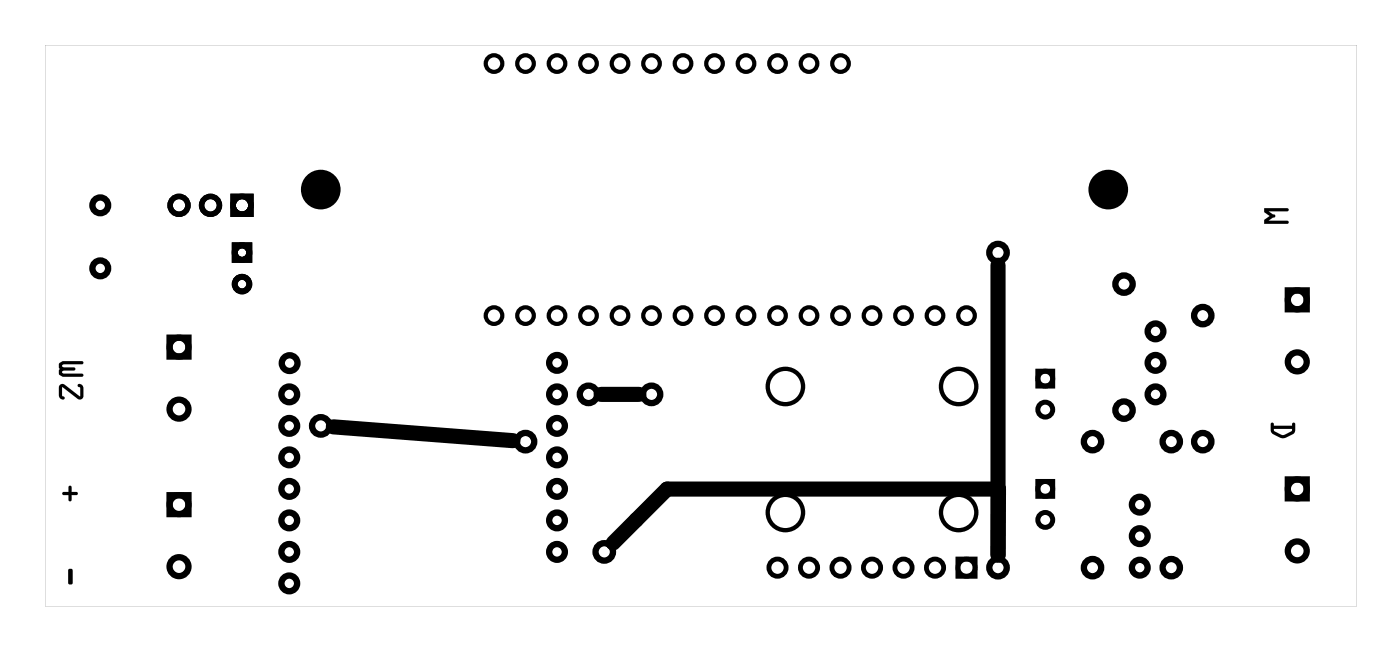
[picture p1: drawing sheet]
<svg xmlns="http://www.w3.org/2000/svg" width="113mm" height="53mm" viewBox="0 0 113 53" stroke-linecap="round" stroke-linejoin="round" font-family="sans-serif">
<g fill="#000">
<path d="M101.9 16.8h1.9a.13 .13 0 0 1 .1 .1 .13 .13 0 0 1-.1 .1h-1.5l.3 .3a.14 .14 0 0 1 .2 .1 .14 .14 0 0 1-.2 .1l-.3 .3h1.5a.13 .13 0 0 1 .1 .1 .13 .13 0 0 1-.1 .1h-1.9v-.3l.5-.3-.5-.3zM5.1 39.7h.4v-.4a.13 .13 0 0 1 .1-.1 .13 .13 0 0 1 .2 .1v.4h.4a.13 .13 0 0 1 .1 .1 .13 .13 0 0 1-.1 .1h-.4v.4a.13 .13 0 0 1-.2 .1 .13 .13 0 0 1-.1-.1v-.4h-.4zM5.5 45.9h.2h.2v1.1a.19 .19 0 0 1-.2 .1 .19 .19 0 0 1-.2-.1z"/>
<path d="M18.6 15.6v1.9h1.9v-1.9zM19 16.6a.5 .5 0 0 1 1 0 .5 .5 0 0 1-1 0z"/>
<path d="M18.6 15.6v1.9h1.9v-1.9zM19 16.6a.5 .5 0 0 1 1 0 .5 .5 0 0 1-1 0z"/>
<path d="M101.9 16.8v.3l.5 .3-.5 .3v.3h1.9a.13 .13 0 0 0 .1-.1 .13 .13 0 0 0-.1-.1h-1.5l.3-.3a.14 .14 0 0 0 .2-.1 .14 .14 0 0 0-.2-.1l-.3-.3h1.5a.13 .13 0 0 0 .1-.1 .13 .13 0 0 0-.1-.1zM101.9 16.8h1.9a.13 .13 0 0 1 .1 .1 .13 .13 0 0 1-.1 .1h-1.5l.3 .3a.14 .14 0 0 1 .2 .1 .14 .14 0 0 1-.2 .1l-.3 .3h1.5a.13 .13 0 0 1 .1 .1 .13 .13 0 0 1-.1 .1h-1.9v-.3l.5-.3-.5-.3z"/>
<path d="M3.6 3.6v45.3h105.8v-45.3zM3.6 3.6h105.8v45.3h-105.8z"/>
<path d="M4.8 31l-.1 .2v.7a.29 .29 0 0 0 .2 .3 .29 .29 0 0 0 .3-.1v-.1l-.2-.1v-.7l1.4 1 .3-.2v-.7a.29 .29 0 0 0-.1-.3 .29 .29 0 0 0-.3 0v.2l.2 .1-.1 .7-1.3-1zM4.8 29.3v.9l.3 .2h1.5a.13 .13 0 0 0 .1-.2 .13 .13 0 0 0-.1-.1h-1.5l-.1-.1v-.1h.1h.9a.13 .13 0 0 0 .1-.2 .13 .13 0 0 0-.1-.1h-.9l-.1-.1v-.1h.1h1.5a.13 .13 0 0 0 .1-.2 .13 .13 0 0 0-.1-.1h-1.5z"/>
<path d="M4.8 31l-.1 .2v.7a.29 .29 0 0 0 .2 .3 .29 .29 0 0 0 .3-.1v-.1l-.2-.1v-.7l1.4 1 .3-.2v-.7a.29 .29 0 0 0-.1-.3 .29 .29 0 0 0-.3 0v.2l.2 .1-.1 .7-1.3-1zM4.8 31h.2h.2l1.2 1v-.8a.15 .15 0 0 1-.1-.1 .15 .15 0 0 1 .1-.2 .35 .35 0 0 1 .3 .4v.7l-.1 .2h-.3l-1.3-1v.7a.15 .15 0 0 1 .2 .1 .15 .15 0 0 1-.1 .2 .35 .35 0 0 1-.4-.3v-.7zM4.8 29.3l-.1 .1 .1 .3-.1 .2 .1 .3 .3 .2h1.5a.13 .13 0 0 0 .1-.2 .13 .13 0 0 0-.1-.1h-1.5h-.1v-.2h.1h.9a.13 .13 0 0 0 .1-.2 .13 .13 0 0 0-.1-.1h-.9l-.1-.1v-.1h.1h1.5a.13 .13 0 0 0 .1-.2 .13 .13 0 0 0-.1-.1h-1.5zM4.8 29.3l.3-.2h1.5a.13 .13 0 0 1 .1 .1 .13 .13 0 0 1-.1 .2h-1.5h-.1v.1l.1 .1h.9a.13 .13 0 0 1 .1 .1 .13 .13 0 0 1-.1 .2h-.9h-.1v.1l.1 .1h1.5a.13 .13 0 0 1 .1 .1 .13 .13 0 0 1-.1 .2h-1.5l-.3-.2z"/>
<path d="M5.1 39.7v.2h.4v.4a.13 .13 0 0 0 .1 .1 .13 .13 0 0 0 .2-.1v-.4h.4a.13 .13 0 0 0 .1-.1 .13 .13 0 0 0-.1-.1h-.4v-.4a.13 .13 0 0 0-.2-.1 .13 .13 0 0 0-.1 .1v.4zM5.1 39.7h.4v-.4a.13 .13 0 0 1 .1-.1 .13 .13 0 0 1 .2 .1v.4h.4a.13 .13 0 0 1 .1 .1 .13 .13 0 0 1-.1 .1h-.4v.4a.13 .13 0 0 1-.2 .1 .13 .13 0 0 1-.1-.1v-.4h-.4z"/>
<path d="M18.7 19.5v1.7h1.6v-1.7zM19.2 20.4a.35 .35 0 0 1 .7 0 .35 .35 0 0 1-.7 0z"/>
<path d="M18.7 19.5v1.7h1.6v-1.7zM19.2 20.4a.35 .35 0 0 1 .7 0 .35 .35 0 0 1-.7 0z"/>
<path d="M102.5 34.1v.8a1.16 1.16 0 0 0 1.7 .1l.2-.2v-.6a.13 .13 0 0 0-.1-.1 .13 .13 0 0 0-.1 .1v.1h-1.5v-.2zM102.7 34.6h1.5v.1l-.1 .1-.6 .3-.7-.3z"/>
<path d="M102.5 34.1v.8l.7 .4h.3l.8-.3 .1-.2v-.6a.13 .13 0 0 0-.1-.1 .13 .13 0 0 0-.1 .1v.1h-1.5v-.2zM102.5 34.1h.2v.2h1.5v-.1a.13 .13 0 0 1 .1-.1 .13 .13 0 0 1 .1 .1v.6l-.2 .2a1.1 1.1 0 0 1-1.5 0l-.2-.2zM102.7 34.6h1.5v.1l-.1 .1-.6 .3-.7-.3zM102.7 34.6l.1 .2 .7 .3 .6-.3 .1-.1v-.1z"/>
<path d="M5.5 45.9v1.1a.19 .19 0 0 0 .2 .1 .19 .19 0 0 0 .2-.1v-1.1h-.2zM5.5 45.9h.2h.2v1.1a.19 .19 0 0 1-.2 .1 .19 .19 0 0 1-.2-.1z"/>
</g>
<g fill="none" stroke="#000" stroke-width=".44">
<circle cx="14.4" cy="16.6" r=".72"/>
<circle cx="17" cy="16.6" r=".72"/>
<circle cx="19.5" cy="16.6" r=".72"/>
</g>
<g fill="none" stroke="#000" stroke-width=".48">
<circle cx="19.5" cy="20.4" r=".59"/>
<circle cx="19.5" cy="22.9" r=".59"/>
</g>
<g fill="none" stroke="#000" stroke-width=".51">
<path d="M13.7 39.9h1.5v1.5h-1.5zM13.7 27.2h1.5v1.5h-1.5zM103.8 38.7h1.6v1.5h-1.6zM103.8 23.4h1.6v1.5h-1.6z"/>
<circle cx="8.1" cy="16.6" r=".64"/>
<circle cx="8.1" cy="21.6" r=".64"/>
<circle cx="14.4" cy="33" r=".76"/>
<circle cx="14.4" cy="28" r=".76"/>
<circle cx="23.3" cy="39.4" r=".64"/>
<circle cx="23.3" cy="34.3" r=".64"/>
<circle cx="23.3" cy="31.8" r=".64"/>
<circle cx="23.3" cy="36.9" r=".64"/>
<circle cx="23.4" cy="29.3" r=".64"/>
<circle cx="25.9" cy="34.3" r=".7"/>
<circle cx="42.4" cy="35.6" r=".7"/>
<circle cx="44.9" cy="29.3" r=".64"/>
<circle cx="44.9" cy="39.4" r=".64"/>
<circle cx="44.9" cy="36.9" r=".64"/>
<circle cx="44.9" cy="34.3" r=".64"/>
<circle cx="44.9" cy="31.8" r=".64"/>
<circle cx="47.5" cy="31.8" r=".7"/>
<circle cx="52.5" cy="31.8" r=".7"/>
<circle cx="80.5" cy="20.4" r=".7"/>
<circle cx="88.1" cy="35.6" r=".7"/>
<circle cx="90.6" cy="33.1" r=".7"/>
<circle cx="90.6" cy="22.9" r=".7"/>
<circle cx="93.2" cy="31.8" r=".64"/>
<circle cx="93.2" cy="26.7" r=".64"/>
<circle cx="93.2" cy="29.3" r=".64"/>
<circle cx="94.4" cy="35.6" r=".7"/>
<circle cx="97" cy="35.6" r=".7"/>
<circle cx="97" cy="25.4" r=".7"/>
<circle cx="104.6" cy="29.2" r=".76"/>
<circle cx="104.6" cy="24.2" r=".76"/>
<circle cx="104.6" cy="39.4" r=".76"/>
<circle cx="14.4" cy="45.7" r=".76"/>
<circle cx="14.4" cy="40.7" r=".76"/>
<circle cx="23.3" cy="42" r=".64"/>
<circle cx="23.3" cy="47" r=".64"/>
<circle cx="23.3" cy="44.5" r=".64"/>
<circle cx="44.9" cy="44.5" r=".64"/>
<circle cx="44.9" cy="42" r=".64"/>
<circle cx="48.7" cy="44.5" r=".7"/>
<circle cx="80.5" cy="45.8" r=".7"/>
<circle cx="88.1" cy="45.8" r=".7"/>
<circle cx="91.9" cy="45.8" r=".64"/>
<circle cx="91.9" cy="40.7" r=".64"/>
<circle cx="91.9" cy="43.2" r=".64"/>
<circle cx="94.4" cy="45.8" r=".7"/>
<circle cx="104.6" cy="44.4" r=".76"/>
</g>
<g fill="none" stroke="#000" stroke-width=".4">
<path d="M83.7 38.8h1.2v1.2h-1.2zM83.7 29.9h1.2v1.2h-1.2z"/>
<circle cx="84.3" cy="30.5" r=".6"/>
<circle cx="84.3" cy="39.4" r=".6"/>
<circle cx="84.3" cy="33" r=".6"/>
<circle cx="84.3" cy="41.9" r=".6"/>
</g>
<g fill="none" stroke="#000" stroke-width=".35">
<circle cx="63.3" cy="31.2" r="1.43"/>
<circle cx="77.3" cy="31.2" r="1.43"/>
<circle cx="63.3" cy="41.3" r="1.43"/>
<circle cx="77.3" cy="41.3" r="1.43"/>
</g>
<g fill="none" stroke="#000" stroke-width=".39">
<path d="M77.2 45.1h1.4v1.4h-1.4z"/>
<circle cx="62.7" cy="45.8" r=".69"/>
<circle cx="65.2" cy="45.8" r=".69"/>
<circle cx="67.8" cy="45.8" r=".69"/>
<circle cx="70.3" cy="45.8" r=".69"/>
<circle cx="72.9" cy="45.8" r=".69"/>
<circle cx="75.4" cy="45.8" r=".69"/>
<circle cx="77.9" cy="45.8" r=".69"/>
</g>
<g fill="#000">
<circle cx="25.9" cy="15.3" r="1.6"/>
<circle cx="89.4" cy="15.3" r="1.6"/>
</g>
<g fill="none" stroke="#000" stroke-width=".34">
<circle cx="39.8" cy="5.1" r=".67"/>
<circle cx="42.4" cy="5.1" r=".67"/>
<circle cx="44.9" cy="5.1" r=".67"/>
<circle cx="47.5" cy="5.1" r=".67"/>
<circle cx="50" cy="5.1" r=".67"/>
<circle cx="52.5" cy="5.1" r=".67"/>
<circle cx="55.1" cy="5.1" r=".67"/>
<circle cx="57.6" cy="5.1" r=".67"/>
<circle cx="60.2" cy="5.1" r=".67"/>
<circle cx="62.7" cy="5.1" r=".67"/>
<circle cx="65.2" cy="5.1" r=".67"/>
<circle cx="67.8" cy="5.1" r=".67"/>
<circle cx="39.8" cy="25.4" r=".67"/>
<circle cx="42.4" cy="25.4" r=".67"/>
<circle cx="44.9" cy="25.4" r=".67"/>
<circle cx="47.5" cy="25.4" r=".67"/>
<circle cx="50" cy="25.4" r=".67"/>
<circle cx="52.5" cy="25.4" r=".67"/>
<circle cx="55.1" cy="25.4" r=".67"/>
<circle cx="57.6" cy="25.4" r=".67"/>
<circle cx="60.2" cy="25.4" r=".67"/>
<circle cx="62.7" cy="25.4" r=".67"/>
<circle cx="65.2" cy="25.4" r=".67"/>
<circle cx="67.8" cy="25.4" r=".67"/>
<circle cx="70.3" cy="25.4" r=".67"/>
<circle cx="72.9" cy="25.4" r=".67"/>
<circle cx="75.4" cy="25.4" r=".67"/>
<circle cx="77.9" cy="25.4" r=".67"/>
</g>
<path d="M26.9 34.4l14.5 1.1M48.5 31.8h3M80.5 21.4v23.4v-5.4h-26.7l-4.4 4.4" fill="none" stroke="#000" stroke-width="1.2"/>
</svg>
